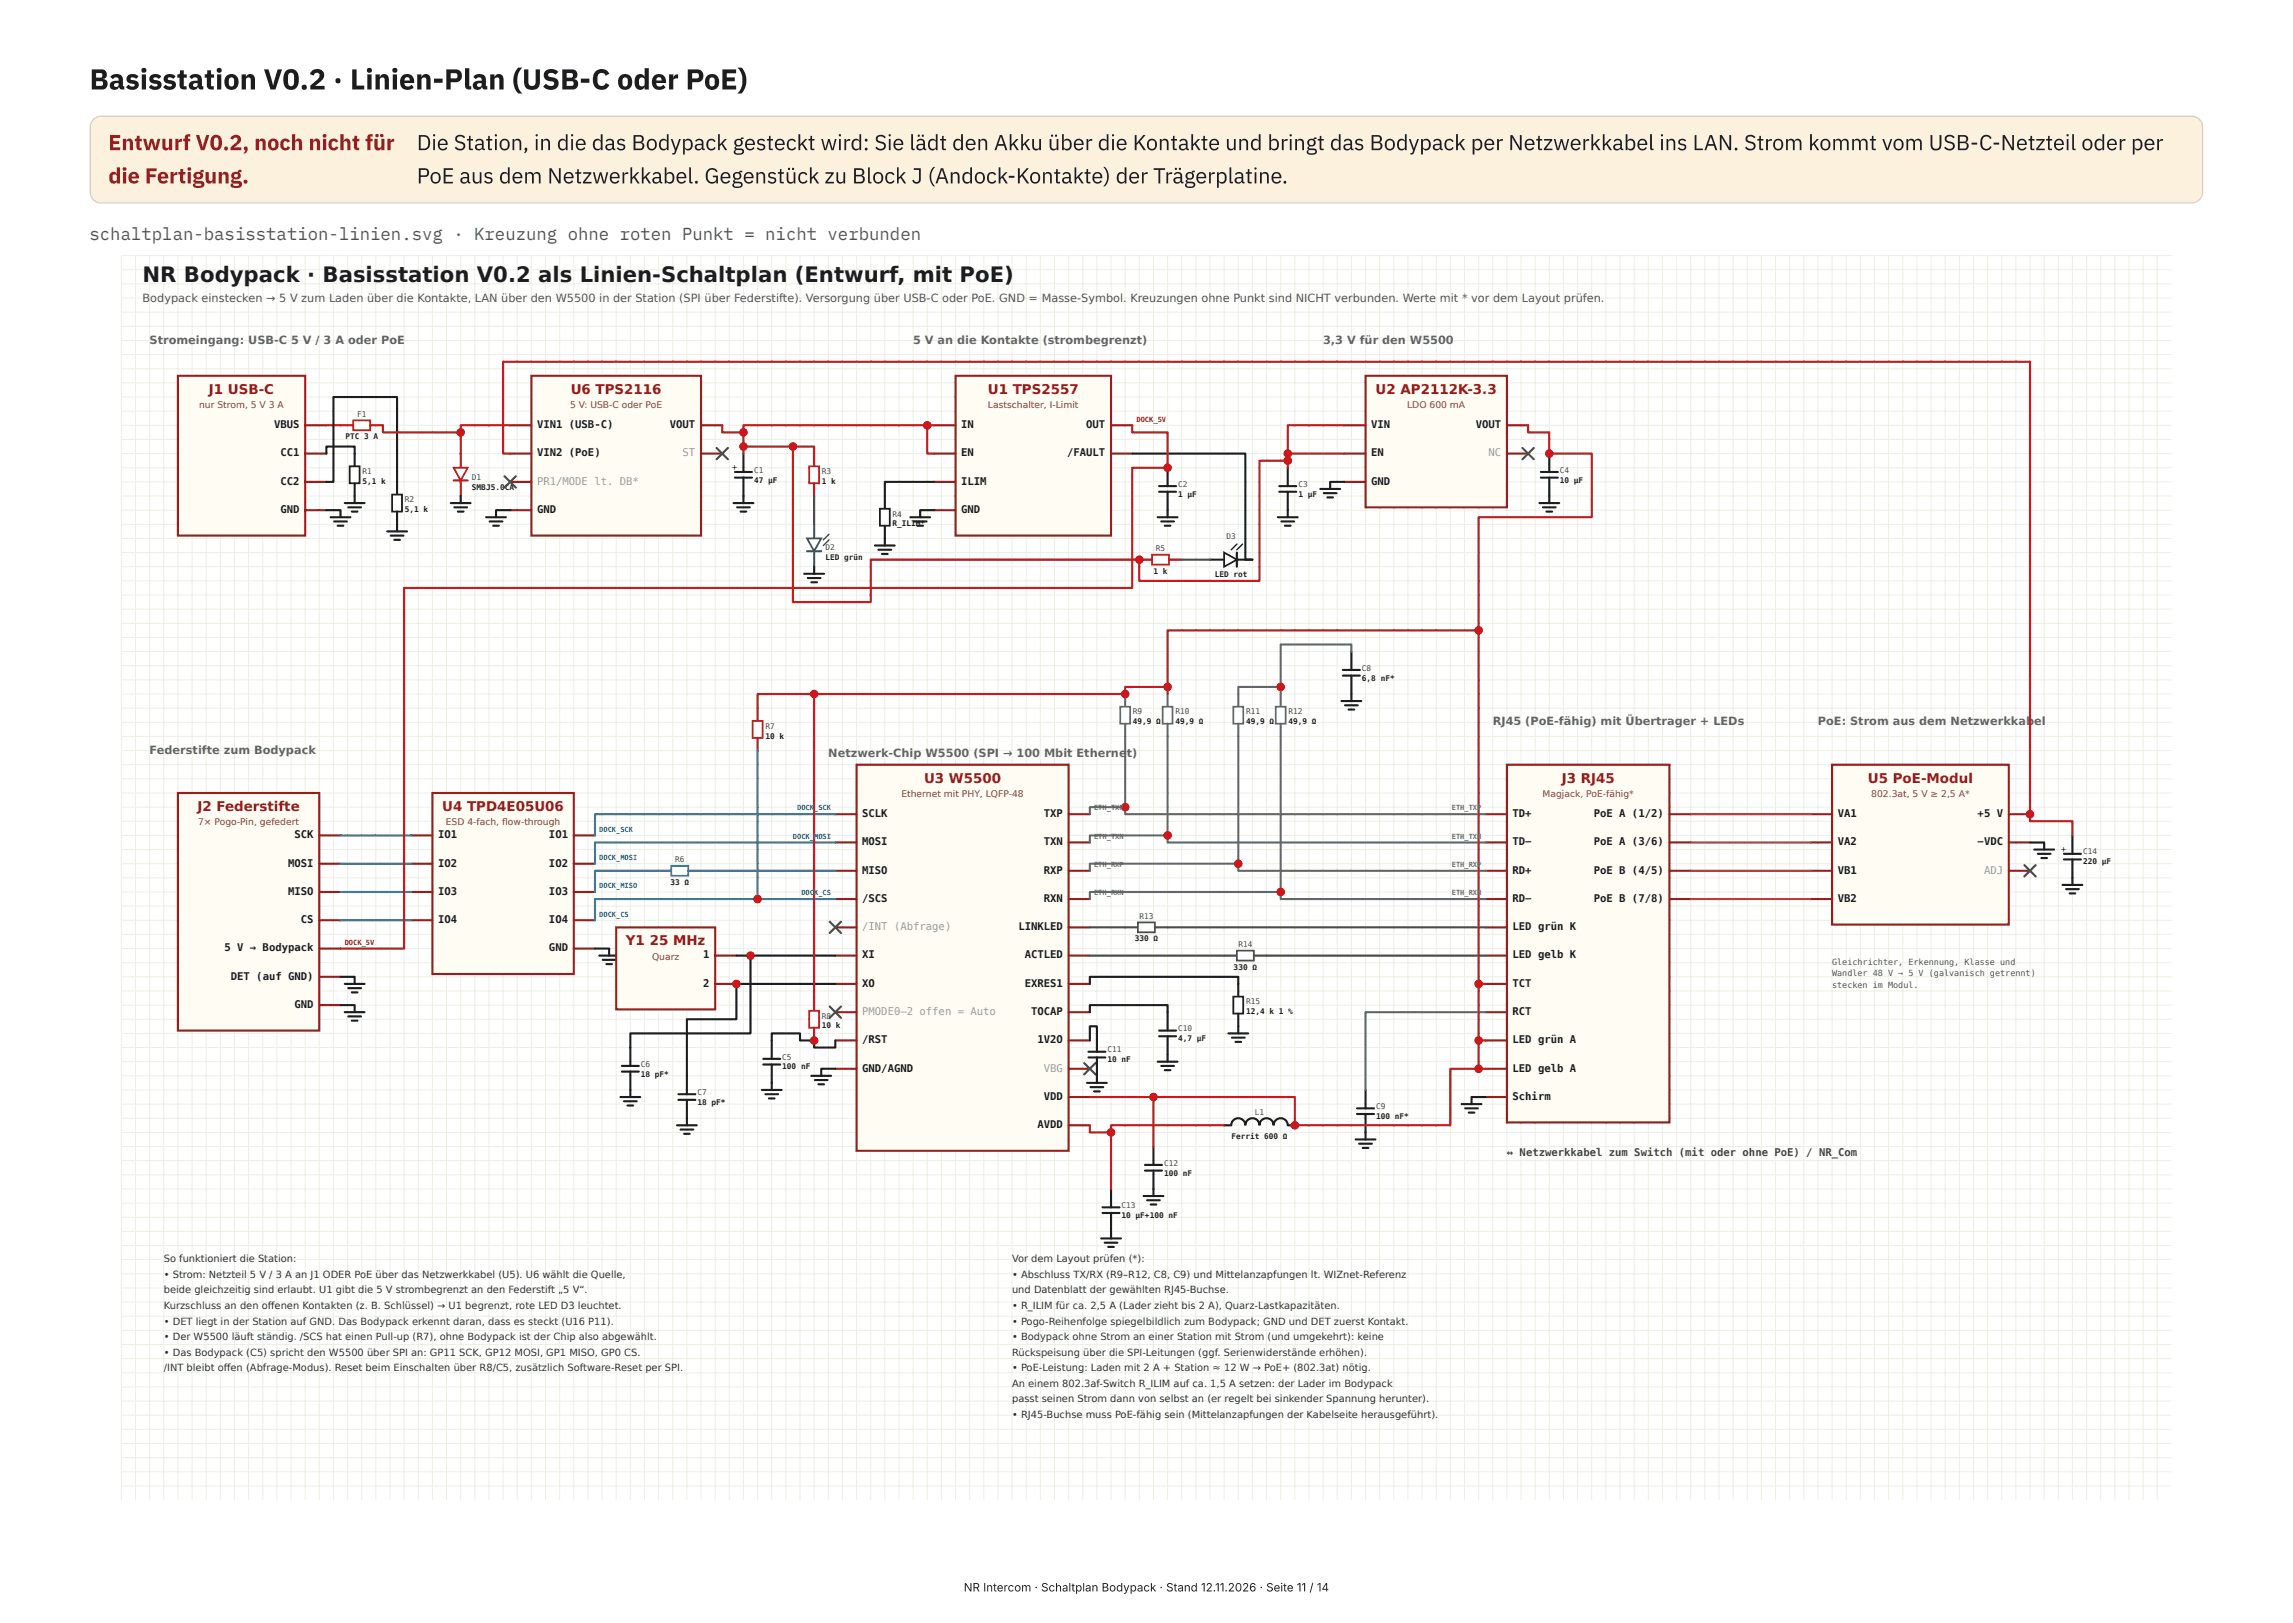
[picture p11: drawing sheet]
<svg xmlns="http://www.w3.org/2000/svg" width="420mm" height="297mm" viewBox="0 0 420 297" stroke-linecap="round" stroke-linejoin="round" font-family="sans-serif">
<defs><g id="words">
<text font-size="5.3" fill="#1d1d1f" x="16.4" y="16.4">Basisstation V0.2 · Linien-Plan (USB-C oder PoE)</text>
<g font-size="4" fill="#8a5a00">
<text x="19.8" y="27.5">Entwurf V0.2, noch nicht für</text>
<text x="19.8" y="33.6">die Fertigung.</text>
</g>
<g font-size="4" fill="#1d1d1f">
<text x="76.4" y="27.5">Die Station, in die das Bodypack gesteckt wird: Sie lädt den Akku über die Kontakte und bringt das Bodypack per Netzwerkkabel ins LAN. Strom kommt vom USB-C-Netzteil oder per</text>
<text x="76.4" y="33.6">PoE aus dem Netzwerkkabel. Gegenstück zu Block J (Andock-Kontakte) der Trägerplatine.</text>
</g>
<g font-size="3.9" fill="#1d1d1f">
<text x="26.1" y="51.8">NR</text>
<text x="33.7" y="51.8">Bodypack</text>
<text x="56.3" y="51.8">·</text>
<text x="59.1" y="51.8">B</text>
<text x="62.1" y="51.8">a</text>
<text x="64.7" y="51.8">s</text>
<text x="67" y="51.8">isst</text>
<text x="74.8" y="51.8">a</text>
<text x="77.4" y="51.8">t</text>
<text x="79.3" y="51.8">ion</text>
<text x="87.4" y="51.8">V</text>
<text x="90.4" y="51.8">0</text>
<text x="93.1" y="51.8">.2</text>
<text x="98.6" y="51.8">al</text>
<text x="102.6" y="51.8">s</text>
<text x="106.2" y="51.8">L</text>
<text x="108.7" y="51.8">inien-</text>
<text x="121.1" y="51.8">S</text>
<text x="123.9" y="51.8">c</text>
<text x="126.2" y="51.8">h</text>
<text x="129" y="51.8">a</text>
<text x="131.6" y="51.8">lt</text>
<text x="134.8" y="51.8">pl</text>
<text x="138.9" y="51.8">a</text>
<text x="141.5" y="51.8">n</text>
<text x="145.7" y="51.8">(</text>
<text x="147.4" y="51.8">E</text>
<text x="150.1" y="51.8">n</text>
<text x="152.8" y="51.8">t</text>
<text x="154.7" y="51.8">wur</text>
<text x="163" y="51.8">f, mi</text>
<text x="172.6" y="51.8">t</text>
<text x="175.9" y="51.8">P</text>
<text x="178.7" y="51.8">o</text>
<text x="181.4" y="51.8">E</text>
<text x="184" y="51.8">)</text>
</g>
<text font-size="3.2" fill="#5c5a55" x="16.4" y="43.9">schaltplan-basisstation-linien.svg · Kreuzung ohne roten Punkt = nicht verbunden</text>
<g font-size="2.5" fill="#9b1c1c">
<text x="38.3" y="72.1">J1</text>
<text x="41.8" y="72.1">USB-</text>
<text x="48.4" y="72.1">C</text>
<text x="104.6" y="72.1">U6</text>
<text x="109.2" y="72.1">T</text>
<text x="110.8" y="72.1">PS2</text>
<text x="116.1" y="72.1">116</text>
<text x="181" y="72.1">U</text>
<text x="183" y="72.1">1</text>
<text x="185.6" y="72.1">TPS</text>
<text x="190.8" y="72.1">255</text>
<text x="196" y="72.1">7</text>
<text x="252.1" y="72.1">U2</text>
<text x="256.7" y="72.1">A</text>
<text x="258.6" y="72.1">P21</text>
<text x="263.8" y="72.1">12K-3</text>
<text x="271.6" y="72.1">.3</text>
<text x="169.3" y="143.4">U3</text>
<text x="173.9" y="143.4">W5</text>
<text x="178.3" y="143.4">500</text>
<text x="286.2" y="143.4">J</text>
<text x="287.1" y="143.4">3</text>
<text x="289.7" y="143.4">RJ45</text>
<text x="342.3" y="143.4">U5</text>
<text x="346.9" y="143.4">PoE-Mo</text>
<text x="357.2" y="143.4">dul</text>
<text x="36.2" y="148.5">J2 Federsti</text>
<text x="51" y="148.5">fte</text>
<text x="81" y="148.5">U4</text>
<text x="85.6" y="148.5">T</text>
<text x="87.3" y="148.5">PD4</text>
<text x="92.8" y="148.5">E05</text>
<text x="97.9" y="148.5">U06</text>
<text x="114.7" y="173.2">Y1</text>
<text x="119.1" y="173.2">2</text>
<text x="120.8" y="173.2">5</text>
<text x="123.3" y="173.2">MHz</text>
</g>
<g font-size="2.1" fill="#555">
<text x="26.1" y="55.4">B</text>
<text x="27.5" y="55.4">od</text>
<text x="30.1" y="55.4">yp</text>
<text x="32.7" y="55.4">ack e</text>
<text x="38.2" y="55.4">inste</text>
<text x="43.3" y="55.4">cken</text>
<text x="48.8" y="55.4">→</text>
<text x="51.2" y="55.4">5 V z</text>
<text x="56.3" y="55.4">um L</text>
<text x="61.4" y="55.4">ad</text>
<text x="64" y="55.4">en</text>
<text x="67.3" y="55.4">über</text>
<text x="72.7" y="55.4">di</text>
<text x="74.6" y="55.4">e Konta</text>
<text x="82.4" y="55.4">kt</text>
<text x="84.4" y="55.4">e,</text>
<text x="87" y="55.4">LA</text>
<text x="89.6" y="55.4">N über den W5</text>
<text x="105.2" y="55.4">50</text>
<text x="107.8" y="55.4">0 i</text>
<text x="110.4" y="55.4">n der</text>
<text x="116.5" y="55.4">St</text>
<text x="118.6" y="55.4">ati</text>
<text x="121.2" y="55.4">on</text>
<text x="124.5" y="55.4">(SPI</text>
<text x="129.1" y="55.4">über</text>
<text x="134.5" y="55.4">Federstift</text>
<text x="144.3" y="55.4">e).</text>
<text x="147.7" y="55.4">Vers</text>
<text x="152.2" y="55.4">orgung</text>
<text x="160.1" y="55.4">über</text>
<text x="165.6" y="55.4">USB-C</text>
<text x="172.7" y="55.4">od</text>
<text x="175.2" y="55.4">er</text>
<text x="178" y="55.4">Po</text>
<text x="180.5" y="55.4">E.</text>
<text x="183.1" y="55.4">GND</text>
<text x="188.5" y="55.4">=</text>
<text x="190.9" y="55.4">Mass</text>
<text x="196.1" y="55.4">e-Symb</text>
<text x="204" y="55.4">ol.</text>
<text x="207.2" y="55.4">Kr</text>
<text x="209.3" y="55.4">eu</text>
<text x="211.9" y="55.4">zu</text>
<text x="214.3" y="55.4">ng</text>
<text x="216.9" y="55.4">en</text>
<text x="220.2" y="55.4">ohne P</text>
<text x="227.2" y="55.4">un</text>
<text x="229.9" y="55.4">kt</text>
<text x="232.5" y="55.4">sind</text>
<text x="237.5" y="55.4">NICH</text>
<text x="242.6" y="55.4">T ver</text>
<text x="247.9" y="55.4">bu</text>
<text x="250.5" y="55.4">nd</text>
<text x="253.2" y="55.4">en</text>
<text x="255.7" y="55.4">. Wer</text>
<text x="261.1" y="55.4">te</text>
<text x="263.9" y="55.4">m</text>
<text x="265.9" y="55.4">it *</text>
<text x="269.6" y="55.4">vor</text>
<text x="273.6" y="55.4">de</text>
<text x="276.2" y="55.4">m</text>
<text x="278.9" y="55.4">Layout</text>
<text x="286.6" y="55.4">prüfe</text>
<text x="292.1" y="55.4">n.</text>
</g>
<g font-size="2.1" fill="#666">
<text x="27.4" y="62.9">Stromein</text>
<text x="38.1" y="62.9">ga</text>
<text x="41" y="62.9">ng: US</text>
<text x="48.7" y="62.9">B-</text>
<text x="51.1" y="62.9">C</text>
<text x="53.3" y="62.9">5 V /</text>
<text x="59.3" y="62.9">3</text>
<text x="61.5" y="62.9">A</text>
<text x="63.8" y="62.9">od</text>
<text x="66.7" y="62.9">er</text>
<text x="69.8" y="62.9">PoE</text>
<text x="167.3" y="62.9">5 V an</text>
<text x="175.4" y="62.9">die Kontakte</text>
<text x="191.1" y="62.9">(s</text>
<text x="193.3" y="62.9">trom</text>
<text x="198.8" y="62.9">begrenzt</text>
<text x="209.3" y="62.9">)</text>
<text x="242.5" y="62.9">3,3 V für</text>
<text x="253.3" y="62.9">den</text>
<text x="258.4" y="62.9">W</text>
<text x="260.7" y="62.9">55</text>
<text x="263.5" y="62.9">00</text>
<text x="273.6" y="132.9">RJ45</text>
<text x="279.5" y="132.9">(PoE-f</text>
<text x="286.6" y="132.9">äh</text>
<text x="289.5" y="132.9">ig) mit</text>
<text x="297.9" y="132.9">Ü</text>
<text x="299.6" y="132.9">be</text>
<text x="302.5" y="132.9">rtrager + L</text>
<text x="315.3" y="132.9">EDs</text>
<text x="333.1" y="132.9">Po</text>
<text x="336.1" y="132.9">E:</text>
<text x="339" y="132.9">St</text>
<text x="341.5" y="132.9">ro</text>
<text x="344" y="132.9">m</text>
<text x="346.9" y="132.9">aus</text>
<text x="351.7" y="132.9">dem</text>
<text x="357.4" y="132.9">N</text>
<text x="359.2" y="132.9">etzw</text>
<text x="364.7" y="132.9">er</text>
<text x="367.1" y="132.9">kk</text>
<text x="369.9" y="132.9">abel</text>
<text x="27.4" y="138.1">Fe</text>
<text x="30.2" y="138.1">de</text>
<text x="33" y="138.1">rs</text>
<text x="35.3" y="138.1">tif</text>
<text x="37.9" y="138.1">te</text>
<text x="41" y="138.1">zum</text>
<text x="46.6" y="138.1">B</text>
<text x="48.2" y="138.1">od</text>
<text x="51.1" y="138.1">yp</text>
<text x="53.9" y="138.1">ac</text>
<text x="56.5" y="138.1">k</text>
<text x="151.8" y="138.7">Ne</text>
<text x="154.9" y="138.7">tz</text>
<text x="157.1" y="138.7">werk-C</text>
<text x="165.2" y="138.7">hi</text>
<text x="167.4" y="138.7">p W5500</text>
<text x="178.4" y="138.7">(S</text>
<text x="180.8" y="138.7">PI</text>
<text x="183.8" y="138.7">→</text>
<text x="186.3" y="138.7">100</text>
<text x="191.3" y="138.7">M</text>
<text x="193.4" y="138.7">bit E</text>
<text x="198.7" y="138.7">th</text>
<text x="201.2" y="138.7">erne</text>
<text x="206.5" y="138.7">t)</text>
</g>
<text font-size="2.1" fill="#222" x="176.6" y="291.6">NR Intercom · Schaltplan Bodypack · Stand 12.11.2026 · Seite 11 / 14</text>
<g font-size="1.9" fill="#1d1d1f">
<text x="50.2" y="78.4">VBU</text>
<text x="51.4" y="83.6">CC</text>
<text x="53.7" y="83.6">1</text>
<text x="53.7" y="78.4">S</text>
<text x="98.4" y="78.4">VIN1</text>
<text x="98.4" y="83.6">VIN2</text>
<text x="104.2" y="78.4">(</text>
<text x="104.2" y="83.6">(</text>
<text x="105.4" y="78.4">US</text>
<text x="105.4" y="83.6">Po</text>
<text x="107.8" y="78.4">B-C)</text>
<text x="107.8" y="83.6">E)</text>
<text x="122.8" y="78.4">VOU</text>
<text x="126.3" y="78.4">T</text>
<text x="176.1" y="78.4">IN</text>
<text x="176.1" y="83.6">EN</text>
<text x="195.6" y="83.6">/FAUL</text>
<text x="199.1" y="78.4">OU</text>
<text x="201.4" y="78.4">T</text>
<text x="201.4" y="83.6">T</text>
<text x="251.3" y="78.4">VIN</text>
<text x="251.3" y="83.6">EN</text>
<text x="270.4" y="78.4">VOU</text>
<text x="273.9" y="78.4">T</text>
<text x="51.4" y="88.8">CC</text>
<text x="53.7" y="88.8">2</text>
<text x="176.1" y="88.8">ILIM</text>
<text x="251.3" y="88.8">GND</text>
<text x="51.4" y="94">GN</text>
<text x="53.7" y="94">D</text>
<text x="98.4" y="94">GND</text>
<text x="176.1" y="94">GND</text>
<text x="158" y="149.7">SCLK</text>
<text x="191.3" y="149.7">TX</text>
<text x="193.6" y="149.7">P</text>
<text x="277.2" y="149.7">TD+</text>
<text x="292.1" y="149.7">Po</text>
<text x="294.4" y="149.7">E A (1/</text>
<text x="302.6" y="149.7">2)</text>
<text x="336.8" y="149.7">VA1</text>
<text x="362.4" y="149.7">+5</text>
<text x="365.9" y="149.7">V</text>
<text x="54" y="153.6">SC</text>
<text x="56.3" y="153.6">K</text>
<text x="80.3" y="153.6">IO1</text>
<text x="100.6" y="153.6">IO</text>
<text x="102.9" y="153.6">1</text>
<text x="158" y="154.9">MOSI</text>
<text x="191.3" y="154.9">TX</text>
<text x="193.6" y="154.9">N</text>
<text x="277.2" y="154.9">TD−</text>
<text x="292.1" y="154.9">Po</text>
<text x="294.4" y="154.9">E A (3/</text>
<text x="302.6" y="154.9">6)</text>
<text x="336.8" y="154.9">VA2</text>
<text x="362.4" y="154.9">−V</text>
<text x="364.7" y="154.9">DC</text>
<text x="52.8" y="158.8">MOS</text>
<text x="56.3" y="158.8">I</text>
<text x="80.3" y="158.8">IO2</text>
<text x="100.6" y="158.8">IO</text>
<text x="102.9" y="158.8">2</text>
<text x="158" y="160.1">MISO</text>
<text x="191.3" y="160.1">RX</text>
<text x="193.6" y="160.1">P</text>
<text x="277.2" y="160.1">RD+</text>
<text x="292.1" y="160.1">Po</text>
<text x="294.4" y="160.1">E B (4/</text>
<text x="302.6" y="160.1">5)</text>
<text x="336.8" y="160.1">VB1</text>
<text x="52.8" y="163.9">MIS</text>
<text x="56.3" y="163.9">O</text>
<text x="80.3" y="163.9">IO3</text>
<text x="100.6" y="163.9">IO</text>
<text x="102.9" y="163.9">3</text>
<text x="158" y="165.2">/SCS</text>
<text x="191.3" y="165.2">RX</text>
<text x="193.6" y="165.2">N</text>
<text x="277.2" y="165.2">RD−</text>
<text x="292.1" y="165.2">Po</text>
<text x="294.4" y="165.2">E B (7/</text>
<text x="302.6" y="165.2">8)</text>
<text x="336.8" y="165.2">VB2</text>
<text x="55.1" y="169.1">C</text>
<text x="56.3" y="169.1">S</text>
<text x="80.3" y="169.1">IO4</text>
<text x="100.6" y="169.1">IO</text>
<text x="102.9" y="169.1">4</text>
<text x="186.6" y="170.4">LINKLE</text>
<text x="193.6" y="170.4">D</text>
<text x="277.2" y="170.4">LED</text>
<text x="281.8" y="170.4">gr</text>
<text x="284.2" y="170.4">ün</text>
<text x="287.7" y="170.4">K</text>
<text x="41.1" y="174.3">5</text>
<text x="42.3" y="179.5">D</text>
<text x="43.5" y="174.3">V</text>
<text x="43.5" y="179.5">ET</text>
<text x="45.8" y="174.3">→ Bodypac</text>
<text x="47" y="179.5">(auf GND</text>
<text x="56.3" y="174.3">k</text>
<text x="56.3" y="179.5">)</text>
<text x="100.6" y="174.3">GN</text>
<text x="102.9" y="174.3">D</text>
<text x="128.8" y="175.6">1</text>
<text x="158" y="175.6">XI</text>
<text x="187.8" y="175.6">ACTLE</text>
<text x="193.6" y="175.6">D</text>
<text x="277.2" y="175.6">LED</text>
<text x="281.8" y="175.6">ge</text>
<text x="284.2" y="175.6">lb</text>
<text x="287.7" y="175.6">K</text>
<text x="54" y="184.7">GN</text>
<text x="56.3" y="184.7">D</text>
<text x="128.8" y="180.8">2</text>
<text x="158" y="180.8">XO</text>
<text x="187.8" y="180.8">EXRES</text>
<text x="189" y="186">TOCA</text>
<text x="193.6" y="180.8">1</text>
<text x="193.6" y="186">P</text>
<text x="277.2" y="180.8">TCT</text>
<text x="277.2" y="186">RCT</text>
<text x="158" y="191.2">/RST</text>
<text x="190.1" y="191.2">1V2</text>
<text x="193.6" y="191.2">O</text>
<text x="277.2" y="191.2">LED</text>
<text x="281.8" y="191.2">gr</text>
<text x="284.2" y="191.2">ün</text>
<text x="287.7" y="191.2">A</text>
<text x="158" y="196.3">GND/</text>
<text x="162.7" y="196.3">AG</text>
<text x="165" y="196.3">ND</text>
<text x="277.2" y="196.3">LED</text>
<text x="281.8" y="196.3">ge</text>
<text x="284.2" y="196.3">lb</text>
<text x="287.7" y="196.3">A</text>
<text x="191.3" y="201.5">VD</text>
<text x="193.6" y="201.5">D</text>
<text x="277.2" y="201.5">Schi</text>
<text x="281.8" y="201.5">rm</text>
<text x="190.1" y="206.7">AVD</text>
<text x="193.6" y="206.7">D</text>
</g>
<g font-size="1.9" fill="#9a9a9a">
<text x="125.1" y="83.6">S</text>
<text x="126.3" y="83.6">T</text>
<text x="272.8" y="83.6">N</text>
<text x="273.9" y="83.6">C</text>
<text x="98.4" y="88.8">PR1/</text>
<text x="103.1" y="88.8">MO</text>
<text x="105.4" y="88.8">DE</text>
<text x="108.9" y="88.8">lt.</text>
<text x="113.6" y="88.8">DB</text>
<text x="115.9" y="88.8">*</text>
<text x="363.6" y="160.1">A</text>
<text x="364.7" y="160.1">DJ</text>
<text x="158" y="170.4">/INT</text>
<text x="163.8" y="170.4">(</text>
<text x="165" y="170.4">Ab</text>
<text x="167.3" y="170.4">frage)</text>
<text x="158" y="186">PMOD</text>
<text x="162.7" y="186">E0</text>
<text x="165" y="186">–2</text>
<text x="168.5" y="186">offen</text>
<text x="175.5" y="186">=</text>
<text x="177.8" y="186">Auto</text>
<text x="191.3" y="196.3">VB</text>
<text x="193.6" y="196.3">G</text>
</g>
<g font-size="1.9" fill="#444">
<text x="276.1" y="211.9">↔ Netzw</text>
<text x="284.3" y="211.9">er</text>
<text x="286.7" y="211.9">kkabel</text>
<text x="294.8" y="211.9">zu</text>
<text x="297.2" y="211.9">m</text>
<text x="299.5" y="211.9">Switch</text>
<text x="307.7" y="211.9">(m</text>
<text x="310" y="211.9">it</text>
<text x="313.5" y="211.9">oder</text>
<text x="319.3" y="211.9">o</text>
<text x="320.5" y="211.9">hn</text>
<text x="322.8" y="211.9">e PoE)</text>
<text x="331" y="211.9">/</text>
<text x="333.3" y="211.9">NR_Com</text>
</g>
<g font-size="1.8" fill="#333">
<text x="30" y="231.3">So</text>
<text x="32.8" y="231.3">funkti</text>
<text x="38" y="231.3">oni</text>
<text x="40.8" y="231.3">ert</text>
<text x="43.9" y="231.3">di</text>
<text x="45.6" y="231.3">e S</text>
<text x="48.4" y="231.3">tat</text>
<text x="51" y="231.3">ion</text>
<text x="53.7" y="231.3">:</text>
<text x="185.5" y="231.3">Vor</text>
<text x="189" y="231.3">dem</text>
<text x="193.6" y="231.3">Layout p</text>
<text x="201.5" y="231.3">rüf</text>
<text x="204" y="231.3">en</text>
<text x="206.8" y="231.3">(*)</text>
<text x="209.2" y="231.3">:</text>
<text x="30" y="234.1">• S</text>
<text x="30" y="237">bei</text>
<text x="30" y="239.8">Kur</text>
<text x="32.8" y="237">de</text>
<text x="32.8" y="234.1">tro</text>
<text x="33" y="239.8">zschluss</text>
<text x="35.3" y="234.1">m:</text>
<text x="35.6" y="237">gleichze</text>
<text x="38.3" y="234.1">Ne</text>
<text x="40.7" y="234.1">tzt</text>
<text x="41.2" y="239.8">an</text>
<text x="43.1" y="237">itig</text>
<text x="43.1" y="234.1">eil</text>
<text x="44" y="239.8">den off ene</text>
<text x="45.8" y="234.1">5 V / 3 A</text>
<text x="46.5" y="237">sind</text>
<text x="50.9" y="237">erlaubt. U1</text>
<text x="53.7" y="239.8">n Kon</text>
<text x="54.1" y="234.1">an</text>
<text x="56.9" y="234.1">J1</text>
<text x="58.8" y="239.8">takten (z. B</text>
<text x="59.2" y="234.1">ODER PoE über das</text>
<text x="61.5" y="237">gibt d</text>
<text x="66.8" y="237">ie</text>
<text x="69" y="237">5 V</text>
<text x="69.2" y="239.8">. S</text>
<text x="71.5" y="239.8">chl</text>
<text x="72.5" y="237">st</text>
<text x="74.2" y="237">rombegr</text>
<text x="74.2" y="239.8">üssel)</text>
<text x="77.3" y="234.1">Netzwer</text>
<text x="80.1" y="239.8">→</text>
<text x="81.9" y="237">enzt a</text>
<text x="82.2" y="239.8">U1</text>
<text x="84.8" y="234.1">kkabel (U5)</text>
<text x="85.3" y="239.8">be</text>
<text x="87.5" y="237">n den</text>
<text x="87.5" y="239.8">grenz</text>
<text x="92.6" y="239.8">t, r</text>
<text x="93.2" y="237">Fe</text>
<text x="95.2" y="239.8">ote LED</text>
<text x="95.2" y="234.1">. U</text>
<text x="95.2" y="237">de</text>
<text x="97.5" y="237">rsti</text>
<text x="97.7" y="234.1">6 wählt die</text>
<text x="100.4" y="237">ft „5 V“.</text>
<text x="102.8" y="239.8">D3</text>
<text x="105.9" y="239.8">leuch</text>
<text x="108.3" y="234.1">Qu</text>
<text x="110.8" y="239.8">tet</text>
<text x="110.9" y="234.1">ell</text>
<text x="113" y="234.1">e,</text>
<text x="113.4" y="239.8">.</text>
<text x="185.5" y="234.1">• A</text>
<text x="185.5" y="237">und D</text>
<text x="185.5" y="239.8">• R</text>
<text x="188.3" y="234.1">bschluss</text>
<text x="188.4" y="239.8">_IL</text>
<text x="190.8" y="239.8">IM</text>
<text x="190.9" y="237">atenb</text>
<text x="193.5" y="239.8">für</text>
<text x="196.1" y="237">lat</text>
<text x="196.6" y="239.8">ca</text>
<text x="196.7" y="234.1">TX/RX (R9–R1</text>
<text x="198.4" y="237">t der gewäh</text>
<text x="198.7" y="239.8">. 2,5 A (Lad</text>
<text x="209.1" y="239.8">er</text>
<text x="209.2" y="234.1">2,</text>
<text x="209.3" y="237">lte</text>
<text x="211.5" y="234.1">C8,</text>
<text x="211.5" y="239.8">zie</text>
<text x="211.6" y="237">n RJ45-B</text>
<text x="214.1" y="239.8">ht bis</text>
<text x="215" y="234.1">C9) und</text>
<text x="219.3" y="237">uchse</text>
<text x="219.7" y="239.8">2 A),</text>
<text x="222.7" y="234.1">Mi</text>
<text x="224.5" y="239.8">Qu</text>
<text x="224.6" y="237">.</text>
<text x="224.8" y="234.1">tte</text>
<text x="227.1" y="239.8">arz</text>
<text x="227.3" y="234.1">lanza</text>
<text x="229.9" y="239.8">-Lastkap</text>
<text x="232.2" y="234.1">pfu</text>
<text x="235.1" y="234.1">ng</text>
<text x="237.4" y="234.1">en</text>
<text x="237.6" y="239.8">azi</text>
<text x="240.2" y="239.8">tät</text>
<text x="240.2" y="234.1">lt.</text>
<text x="242.6" y="234.1">WIZnet-Refere</text>
<text x="242.7" y="239.8">en.</text>
<text x="255.7" y="234.1">nz</text>
<text x="30" y="242.7">• D</text>
<text x="30" y="245.5">• D</text>
<text x="33.1" y="242.7">ET</text>
<text x="33.1" y="245.5">er</text>
<text x="35.5" y="245.5">W550</text>
<text x="35.9" y="242.7">lie</text>
<text x="38" y="242.7">gt</text>
<text x="40.4" y="242.7">in der</text>
<text x="40.7" y="245.5">0 läuf</text>
<text x="45.8" y="245.5">t stän</text>
<text x="46.2" y="242.7">Station auf</text>
<text x="51" y="245.5">dig</text>
<text x="53.8" y="245.5">. /SCS hat einen Pul</text>
<text x="56.7" y="242.7">GND.</text>
<text x="62" y="242.7">Das Bodyp</text>
<text x="71.6" y="245.5">l-up (R7)</text>
<text x="71.8" y="242.7">ack erke</text>
<text x="79.4" y="245.5">, ohne Bodypa</text>
<text x="79.5" y="242.7">nnt dara</text>
<text x="87.2" y="242.7">n, das</text>
<text x="92.5" y="245.5">ck</text>
<text x="92.7" y="242.7">s e</text>
<text x="95.1" y="245.5">ist</text>
<text x="95.3" y="242.7">s s</text>
<text x="97.7" y="242.7">teckt</text>
<text x="97.9" y="245.5">de</text>
<text x="100.1" y="245.5">r C</text>
<text x="102.7" y="245.5">hip</text>
<text x="102.9" y="242.7">(U16</text>
<text x="106.1" y="245.5">also abgewäh</text>
<text x="107.8" y="242.7">P11).</text>
<text x="118.6" y="245.5">lt.</text>
<text x="185.5" y="242.7">• P</text>
<text x="185.5" y="245.5">• B</text>
<text x="188.1" y="242.7">ogo-R</text>
<text x="188.4" y="245.5">odypack</text>
<text x="193.4" y="242.7">eih</text>
<text x="196.1" y="242.7">enfolge spiegelbi</text>
<text x="196.6" y="245.5">oh</text>
<text x="198.8" y="245.5">ne</text>
<text x="201.7" y="245.5">Strom an e</text>
<text x="211.6" y="242.7">ldli</text>
<text x="211.6" y="245.5">ine</text>
<text x="214.3" y="242.7">ch</text>
<text x="214.4" y="245.5">r S</text>
<text x="216.8" y="245.5">tat</text>
<text x="217" y="242.7">zum Bodyp</text>
<text x="219.4" y="245.5">ion</text>
<text x="222.7" y="245.5">m</text>
<text x="224.5" y="245.5">it S</text>
<text x="227.1" y="242.7">ack; GND u</text>
<text x="227.4" y="245.5">tro</text>
<text x="229.9" y="245.5">m</text>
<text x="232.3" y="245.5">(und um</text>
<text x="237.4" y="242.7">nd</text>
<text x="239.9" y="245.5">gekeh</text>
<text x="240.2" y="242.7">DE</text>
<text x="242.8" y="242.7">T z</text>
<text x="245.4" y="242.7">ue</text>
<text x="245.4" y="245.5">rt):</text>
<text x="247.7" y="242.7">rst</text>
<text x="248.8" y="245.5">keine</text>
<text x="250.6" y="242.7">Ko</text>
<text x="252.8" y="242.7">nta</text>
<text x="255.8" y="242.7">kt.</text>
<text x="30" y="248.4">• D</text>
<text x="30" y="251.2">/INT b</text>
<text x="33.1" y="248.4">as</text>
<text x="35.3" y="251.2">leibt off e</text>
<text x="35.7" y="248.4">Bo</text>
<text x="38" y="248.4">dypac</text>
<text x="43.4" y="251.2">n (</text>
<text x="43.5" y="248.4">k (</text>
<text x="45.8" y="251.2">Ab</text>
<text x="45.8" y="248.4">C5</text>
<text x="48.2" y="251.2">frage-</text>
<text x="48.3" y="248.4">) spric</text>
<text x="53.6" y="251.2">Mo</text>
<text x="53.9" y="248.4">ht</text>
<text x="56.3" y="251.2">du</text>
<text x="56.3" y="248.4">de</text>
<text x="58.6" y="251.2">s).</text>
<text x="58.6" y="248.4">n W5500</text>
<text x="61.4" y="251.2">Reset</text>
<text x="67" y="251.2">be</text>
<text x="67.3" y="248.4">über</text>
<text x="69.3" y="251.2">im</text>
<text x="72" y="248.4">SP</text>
<text x="72.1" y="251.2">Einsc</text>
<text x="74.2" y="248.4">I an: GP11 SCK, GP1</text>
<text x="76.8" y="251.2">hal</text>
<text x="79.6" y="251.2">ten über</text>
<text x="87.9" y="251.2">R8/C5, zus</text>
<text x="92.6" y="248.4">2 MOSI,</text>
<text x="97.5" y="251.2">ätz</text>
<text x="100.1" y="248.4">GP</text>
<text x="100.3" y="251.2">lich Software-Res</text>
<text x="102.6" y="248.4">1 MISO, GP0 C</text>
<text x="115.6" y="248.4">S.</text>
<text x="115.9" y="251.2">et</text>
<text x="118.3" y="251.2">per SPI.</text>
<text x="185.5" y="248.4">Rücks</text>
<text x="185.5" y="251.2">• P</text>
<text x="188.1" y="251.2">oE-</text>
<text x="190.8" y="248.4">pei</text>
<text x="191" y="251.2">Lei</text>
<text x="193.5" y="248.4">sung</text>
<text x="193.6" y="251.2">stung</text>
<text x="198.5" y="248.4">über die</text>
<text x="198.7" y="251.2">: Laden mit</text>
<text x="206.6" y="248.4">SP</text>
<text x="208.8" y="248.4">I-Leitu</text>
<text x="209.6" y="251.2">2 A + St</text>
<text x="214.5" y="248.4">ng</text>
<text x="216.8" y="248.4">en</text>
<text x="217.1" y="251.2">ati</text>
<text x="219.4" y="251.2">on</text>
<text x="219.6" y="248.4">(ggf. Ser</text>
<text x="222.2" y="251.2">≈ 12</text>
<text x="227.2" y="251.2">W</text>
<text x="227.3" y="248.4">ien</text>
<text x="229.6" y="251.2">→ PoE</text>
<text x="230" y="248.4">wider</text>
<text x="234.9" y="251.2">+ (</text>
<text x="235" y="248.4">stä</text>
<text x="237.7" y="251.2">80</text>
<text x="237.8" y="248.4">nd</text>
<text x="240" y="251.2">2.3</text>
<text x="240.1" y="248.4">e e</text>
<text x="242.9" y="248.4">rhöhe</text>
<text x="242.9" y="251.2">at)</text>
<text x="246" y="251.2">nötig</text>
<text x="248.1" y="248.4">n).</text>
<text x="250.6" y="251.2">.</text>
<text x="185.5" y="254.1">An</text>
<text x="185.5" y="256.9">passt</text>
<text x="188.4" y="254.1">ein</text>
<text x="190.9" y="256.9">sei</text>
<text x="191.2" y="254.1">em 802.</text>
<text x="193.5" y="256.9">nen S</text>
<text x="198.6" y="256.9">tro</text>
<text x="198.7" y="254.1">3af-Switch R_I</text>
<text x="201.1" y="256.9">m dann von</text>
<text x="211.4" y="254.1">LIM</text>
<text x="212.5" y="256.9">selbst a</text>
<text x="215.1" y="254.1">auf c</text>
<text x="219.5" y="256.9">n (</text>
<text x="219.5" y="254.1">a.</text>
<text x="221.8" y="254.1">1,5</text>
<text x="222" y="256.9">er</text>
<text x="224.4" y="256.9">reg</text>
<text x="225.3" y="254.1">A</text>
<text x="227.1" y="254.1">set</text>
<text x="227.4" y="256.9">elt</text>
<text x="229.8" y="254.1">zen: der</text>
<text x="230.3" y="256.9">be</text>
<text x="232.5" y="256.9">i si</text>
<text x="235.1" y="256.9">nkender</text>
<text x="237.8" y="254.1">La</text>
<text x="239.9" y="254.1">der</text>
<text x="243" y="256.9">Sp</text>
<text x="243.5" y="254.1">im Bodypa</text>
<text x="245.3" y="256.9">annung her</text>
<text x="253.2" y="254.1">ck</text>
<text x="255.8" y="256.9">un</text>
<text x="258.1" y="256.9">ter</text>
<text x="260.6" y="256.9">).</text>
<text x="185.5" y="259.8">• R</text>
<text x="188.4" y="259.8">J45-Buch</text>
<text x="196.3" y="259.8">se</text>
<text x="199" y="259.8">muss</text>
<text x="204.3" y="259.8">Po</text>
<text x="206.5" y="259.8">E-f</text>
<text x="208.9" y="259.8">ähi</text>
<text x="211.7" y="259.8">g s</text>
<text x="214.3" y="259.8">ein</text>
<text x="217.7" y="259.8">(Mitt</text>
<text x="221.9" y="259.8">ela</text>
<text x="224.6" y="259.8">nzapf</text>
<text x="229.6" y="259.8">ungen der Kab</text>
<text x="242.9" y="259.8">els</text>
<text x="245.4" y="259.8">eit</text>
<text x="247.8" y="259.8">e h</text>
<text x="250.6" y="259.8">eraus</text>
<text x="255.6" y="259.8">gefüh</text>
<text x="260.8" y="259.8">rt).</text>
</g>
<g font-size="1.7" fill="#7a3a3a">
<text x="36.5" y="74.8">nur Stro</text>
<text x="43.3" y="74.8">m,</text>
<text x="46" y="74.8">5 V 3</text>
<text x="50.9" y="74.8">A</text>
<text x="104.5" y="74.8">5</text>
<text x="106.1" y="74.8">V:</text>
<text x="108.2" y="74.8">US</text>
<text x="110.5" y="74.8">B-C</text>
<text x="114" y="74.8">oder</text>
<text x="118.3" y="74.8">PoE</text>
<text x="181" y="74.8">La</text>
<text x="183" y="74.8">stscha</text>
<text x="188.5" y="74.8">lter, I-</text>
<text x="193.5" y="74.8">Limit</text>
<text x="257.9" y="74.8">LDO 600 mA</text>
<text x="165.2" y="146">Ethernet</text>
<text x="173" y="146">mit PHY,</text>
<text x="180.6" y="146">LQ</text>
<text x="182.9" y="146">FP-48</text>
<text x="282.7" y="146">M</text>
<text x="284.1" y="146">agj</text>
<text x="286.7" y="146">ack, PoE-</text>
<text x="294.3" y="146">fäh</text>
<text x="297" y="146">ig*</text>
<text x="342.9" y="146">8</text>
<text x="344" y="146">02</text>
<text x="346.1" y="146">.3a</text>
<text x="348.8" y="146">t, 5</text>
<text x="352.1" y="146">V ≥ 2</text>
<text x="356.8" y="146">,5 A*</text>
<text x="36.3" y="151.2">7× Pogo</text>
<text x="43.4" y="151.2">-Pin, gefede</text>
<text x="53.5" y="151.2">rt</text>
<text x="81.7" y="151.2">ESD 4-</text>
<text x="87.3" y="151.2">fac</text>
<text x="89.9" y="151.2">h, fl</text>
<text x="93.1" y="151.2">ow-th</text>
<text x="97.8" y="151.2">rough</text>
<text x="119.5" y="175.8">Q</text>
<text x="120.8" y="175.8">uar</text>
<text x="123.6" y="175.8">z</text>
</g>
<g font-size="1.6" fill="#1d1d1f">
<text x="134.2" y="86.1">+</text>
<text x="377.7" y="156.1">+</text>
</g>
<g font-size="1.6" fill="#555">
<text x="335.7" y="176.8">Gle</text>
<text x="335.7" y="178.9">Wan</text>
<text x="338.5" y="176.8">ich</text>
<text x="338.5" y="178.9">dle</text>
<text x="341.3" y="176.8">richter,</text>
<text x="341.3" y="178.9">r 48 V →</text>
<text x="349.7" y="176.8">Er</text>
<text x="349.7" y="178.9">5</text>
<text x="351.6" y="176.8">kennung,</text>
<text x="351.6" y="178.9">V (galva</text>
<text x="359.1" y="178.9">nis</text>
<text x="360" y="176.8">Kl</text>
<text x="361.9" y="176.8">ass</text>
<text x="361.9" y="178.9">ch</text>
<text x="364.7" y="176.8">e und</text>
<text x="364.7" y="178.9">getrennt</text>
<text x="372.1" y="178.9">)</text>
<text x="335.7" y="180.9">ste</text>
<text x="338.5" y="180.9">cke</text>
<text x="341.3" y="180.9">n im Mod</text>
<text x="348.8" y="180.9">ul.</text>
</g>
<g font-size="1.4" fill="#444">
<text x="65.4" y="76.4">F1</text>
<text x="66.4" y="86.9">R1</text>
<text x="86.5" y="87.9">D</text>
<text x="87.3" y="87.9">1</text>
<text x="138.2" y="86.6">C</text>
<text x="139" y="86.6">1</text>
<text x="150.6" y="86.9">R3</text>
<text x="215.9" y="89.2">C</text>
<text x="216.8" y="89.2">2</text>
<text x="237.9" y="89.2">C3</text>
<text x="285.9" y="86.6">C</text>
<text x="286.7" y="86.6">4</text>
<text x="74.2" y="92">R2</text>
<text x="163.6" y="94.6">R4</text>
<text x="151.3" y="100.8">D</text>
<text x="152.1" y="100.8">2</text>
<text x="211.8" y="101">R5</text>
<text x="224.8" y="98.8">D3</text>
<text x="249.6" y="122.9">C</text>
<text x="250.4" y="122.9">8</text>
<text x="207.6" y="130.9">R9</text>
<text x="215.4" y="130.9">R10</text>
<text x="228.3" y="130.9">R11</text>
<text x="236.1" y="130.9">R12</text>
<text x="140.3" y="133.5">R7</text>
<text x="123.7" y="158">R6</text>
<text x="381.7" y="156.6">C</text>
<text x="382.6" y="156.6">14</text>
<text x="208.8" y="168.3">R13</text>
<text x="226.9" y="173.5">R14</text>
<text x="228.3" y="184">R15</text>
<text x="150.6" y="186.6">R8</text>
<text x="215.9" y="188.9">C</text>
<text x="216.8" y="188.9">10</text>
<text x="117.5" y="195.4">C</text>
<text x="118.3" y="195.4">6</text>
<text x="143.4" y="194.1">C</text>
<text x="144.2" y="194.1">5</text>
<text x="203" y="192.8">C</text>
<text x="203.8" y="192.8">11</text>
<text x="127.8" y="200.6">C</text>
<text x="128.7" y="200.6">7</text>
<text x="252.2" y="203.2">C</text>
<text x="253" y="203.2">9</text>
<text x="229.9" y="204.2">L1</text>
<text x="213.3" y="213.6">C</text>
<text x="214.2" y="213.6">12</text>
<text x="205.5" y="221.3">C</text>
<text x="206.4" y="221.3">13</text>
</g>
<g font-size="1.4" fill="#1d1d1f">
<text x="63.3" y="80.5">PTC</text>
<text x="66.7" y="80.5">3 A</text>
<text x="66.4" y="88.7">5,1</text>
<text x="69.8" y="88.7">k</text>
<text x="86.5" y="89.7">S</text>
<text x="87.3" y="89.7">MBJ</text>
<text x="89.9" y="89.7">5.0</text>
<text x="92.5" y="89.7">CA</text>
<text x="138.2" y="88.4">4</text>
<text x="139" y="88.4">7 µ</text>
<text x="141.6" y="88.4">F</text>
<text x="150.6" y="88.7">1</text>
<text x="152.3" y="88.7">k</text>
<text x="285.9" y="88.4">1</text>
<text x="286.7" y="88.4">0 µ</text>
<text x="289.3" y="88.4">F</text>
<text x="74.2" y="93.9">5,1</text>
<text x="77.6" y="93.9">k</text>
<text x="215.9" y="91">1</text>
<text x="217.6" y="91">µF</text>
<text x="237.9" y="91">1 µF</text>
<text x="163.6" y="96.4">R_ILIM*</text>
<text x="151.3" y="102.7">L</text>
<text x="152.1" y="102.7">ED</text>
<text x="154.7" y="102.7">grü</text>
<text x="157.3" y="102.7">n</text>
<text x="211.4" y="105.1">1 k</text>
<text x="222.6" y="105.8">LE</text>
<text x="224.3" y="105.8">D rot</text>
<text x="249.6" y="124.7">6</text>
<text x="250.4" y="124.7">,8</text>
<text x="253" y="124.7">nF*</text>
<text x="140.3" y="135.3">10 k</text>
<text x="207.6" y="132.7">49,9</text>
<text x="211.9" y="132.7">Ω</text>
<text x="215.4" y="132.7">49,9</text>
<text x="219.7" y="132.7">Ω</text>
<text x="228.3" y="132.7">49,9</text>
<text x="232.6" y="132.7">Ω</text>
<text x="236.1" y="132.7">49,9</text>
<text x="240.4" y="132.7">Ω</text>
<text x="381.7" y="158.4">2</text>
<text x="382.6" y="158.4">20</text>
<text x="385.1" y="158.4">µF</text>
<text x="122.9" y="162.1">33 Ω</text>
<text x="207.9" y="172.5">3</text>
<text x="208.8" y="172.5">30 Ω</text>
<text x="226.1" y="177.7">3</text>
<text x="226.9" y="177.7">30 Ω</text>
<text x="228.3" y="185.8">12,4</text>
<text x="232.6" y="185.8">k 1 %</text>
<text x="150.6" y="188.4">10 k</text>
<text x="215.9" y="190.8">4</text>
<text x="216.8" y="190.8">,7</text>
<text x="219.3" y="190.8">µF</text>
<text x="117.5" y="197.2">1</text>
<text x="118.3" y="197.2">8 p</text>
<text x="120.9" y="197.2">F*</text>
<text x="143.4" y="195.9">1</text>
<text x="144.2" y="195.9">00</text>
<text x="146.8" y="195.9">nF</text>
<text x="203" y="194.6">1</text>
<text x="203.8" y="194.6">0 n</text>
<text x="206.4" y="194.6">F</text>
<text x="127.8" y="202.4">1</text>
<text x="128.7" y="202.4">8 p</text>
<text x="131.2" y="202.4">F*</text>
<text x="225.7" y="208.6">Ferrit 6</text>
<text x="232.5" y="208.6">00</text>
<text x="235.1" y="208.6">Ω</text>
<text x="252.2" y="205">1</text>
<text x="253" y="205">00</text>
<text x="255.6" y="205">nF*</text>
<text x="213.3" y="215.4">1</text>
<text x="214.2" y="215.4">00</text>
<text x="216.7" y="215.4">nF</text>
<text x="205.5" y="223.1">1</text>
<text x="206.4" y="223.1">0 µ</text>
<text x="209" y="223.1">F+1</text>
<text x="211.5" y="223.1">00</text>
<text x="214.1" y="223.1">nF</text>
</g>
<g font-size="1.3" fill="#d11a1a">
<text x="208.3" y="77.2">D</text>
<text x="209" y="77.2">OCK_5V</text>
<text x="63.2" y="173.1">D</text>
<text x="63.9" y="173.1">OCK_5V</text>
</g>
<g font-size="1.3" fill="#0a6fd6">
<text x="146.1" y="148.5">D</text>
<text x="146.9" y="148.5">OCK_SCK</text>
<text x="109.8" y="152.4">D</text>
<text x="110.6" y="152.4">OCK_SCK</text>
<text x="145.3" y="153.7">DO</text>
<text x="146.9" y="153.7">CK_MOSI</text>
<text x="109.8" y="157.6">D</text>
<text x="110.6" y="157.6">OCK_MOSI</text>
<text x="109.8" y="162.7">D</text>
<text x="109.8" y="167.9">D</text>
<text x="110.6" y="162.7">OCK_MISO</text>
<text x="110.6" y="167.9">OCK_CS</text>
<text x="146.9" y="164">DOC</text>
<text x="149.2" y="164">K_CS</text>
</g>
<g font-size="1.3" fill="#5b6b7a">
<text x="200.5" y="148.5">E</text>
<text x="201.3" y="148.5">TH_TXP</text>
<text x="266" y="148.5">ETH_TXP</text>
<text x="200.5" y="153.7">E</text>
<text x="201.3" y="153.7">TH_TXN</text>
<text x="266" y="153.7">ETH_TXN</text>
<text x="200.5" y="158.8">E</text>
<text x="201.3" y="158.8">TH_RXP</text>
<text x="266" y="158.8">ETH_RXP</text>
<text x="200.5" y="164">E</text>
<text x="201.3" y="164">TH_RXN</text>
<text x="266" y="164">ETH_RXN</text>
</g>
</g></defs>
<path d="M17.1 21.9a1.98 1.98 0 0 1 1.4-.6h383.1a1.98 1.98 0 0 1 2 2v11.9a1.98 1.98 0 0 1-2 2h-383.1a1.98 1.98 0 0 1-2-2v-11.9a1.98 1.98 0 0 1 .6-1.4z" fill="#fbf1dc"/>
<path d="M17.1 21.9a1.98 1.98 0 0 1 1.4-.6h383.1a1.98 1.98 0 0 1 2 2v11.9a1.98 1.98 0 0 1-2 2h-383.1a1.98 1.98 0 0 1-2-2v-11.9a1.98 1.98 0 0 1 .6-1.4z" fill="none" stroke="#d9d6cc" stroke-width=".26"/>
<g fill="#fff">
<path d="M17.2 40.7l.8-.5 1-.2h382.1a2.65 2.65 0 0 1 2.7 2.6v229.7a2.65 2.65 0 0 1-2.7 2.6h-382.1a2.65 2.65 0 0 1-2.6-2.6v-229.7l.2-1z"/>
<path d="M16.4 46.8h387.4v228.1h-387.4z"/>
<path d="M22.2 46.8h375.7v228h-375.7z"/>
</g>
<g fill="none" stroke="#eeeee6" stroke-width=".18">
<path d="M22.2 49.4h375.7M22.2 52h375.7M22.2 54.6h375.7M22.2 57.2h375.7M22.2 59.8h375.7M24.8 46.8v228M27.4 46.8v228M30 46.8v228M32.6 46.8v228M35.2 46.8v228M37.8 46.8v228M40.4 46.8v228"/>
<path d="M43 46.8v228M45.6 46.8v228M48.1 46.8v228M50.7 46.8v228M53.3 46.8v228M55.9 46.8v228M58.5 46.8v228M61.1 46.8v228M63.7 46.8v228M66.3 46.8v228M68.9 46.8v228M71.5 46.8v228"/>
<path d="M74.1 46.8v228M76.6 46.8v228M79.2 46.8v228M81.8 46.8v228M84.4 46.8v228M87 46.8v228M89.6 46.8v228M92.2 46.8v228M94.8 46.8v228M97.4 46.8v228M100 46.8v228M102.6 46.8v228"/>
<path d="M105.1 46.8v228M107.7 46.8v228M110.3 46.8v228M112.9 46.8v228M115.5 46.8v228M118.1 46.8v228M120.7 46.8v228M123.3 46.8v228M125.9 46.8v228M128.5 46.8v228M131.1 46.8v228M133.6 46.8v228"/>
<path d="M136.2 46.8v228M138.8 46.8v228M141.4 46.8v228M144 46.8v228M146.6 46.8v228M149.2 46.8v228M151.8 46.8v228M154.4 46.8v228M157 46.8v228M159.6 46.8v228M162.1 46.8v228M164.7 46.8v228"/>
<path d="M167.3 46.8v228M169.9 46.8v228M172.5 46.8v228M175.1 46.8v228M177.7 46.8v228M180.3 46.8v228M182.9 46.8v228M185.5 46.8v228M188.1 46.8v228M190.6 46.8v228M193.2 46.8v228M195.8 46.8v228"/>
<path d="M198.4 46.8v228M201 46.8v228M203.6 46.8v228M206.2 46.8v228M208.8 46.8v228M211.4 46.8v228M214 46.8v228M216.6 46.8v228M219.1 46.8v228M221.7 46.8v228M224.3 46.8v228M226.9 46.8v228"/>
<path d="M229.5 46.8v228M232.1 46.8v228M234.7 46.8v228M237.3 46.8v228M239.9 46.8v228M242.5 46.8v228M245.1 46.8v228M247.6 46.8v228M250.2 46.8v228M252.8 46.8v228M255.4 46.8v228M258 46.8v228"/>
<path d="M260.6 46.8v228M263.2 46.8v228M265.8 46.8v228M268.4 46.8v228M271 46.8v228M273.6 46.8v228M276.1 46.8v228M278.7 46.8v228M281.3 46.8v228M283.9 46.8v228M286.5 46.8v228M289.1 46.8v228"/>
<path d="M291.7 46.8v228M294.3 46.8v228M296.9 46.8v228M299.5 46.8v228M302.1 46.8v228M304.6 46.8v228M307.2 46.8v228M309.8 46.8v228M312.4 46.8v228M315 46.8v228M317.6 46.8v228M320.2 46.8v228"/>
<path d="M322.8 46.8v228M325.4 46.8v228M328 46.8v228M330.6 46.8v228M333.1 46.8v228M335.7 46.8v228M338.3 46.8v228M340.9 46.8v228M343.5 46.8v228M346.1 46.8v228M348.7 46.8v228M351.3 46.8v228"/>
<path d="M353.9 46.8v228M356.5 46.8v228M359.1 46.8v228M361.6 46.8v228M364.2 46.8v228M366.8 46.8v228M369.4 46.8v228M372 46.8v228M374.6 46.8v228M377.2 46.8v228M379.8 46.8v228M382.4 46.8v228"/>
<path d="M385 46.8v228M387.6 46.8v228M390.1 46.8v228M392.7 46.8v228M395.3 46.8v228M397.9 46.8h-375.7v228M22.2 62.4h375.7M22.2 65h375.7M22.2 67.6h375.7M22.2 70.1h375.7M22.2 72.7h375.7M22.2 75.3h375.7"/>
<path d="M22.2 77.9h375.7M22.2 80.5h375.7M22.2 83.1h375.7M22.2 85.7h375.7M22.2 88.3h375.7M22.2 90.9h375.7M22.2 93.5h375.7M22.2 96.1h375.7M22.2 98.6h375.7M22.2 101.2h375.7M22.2 103.8h375.7M22.2 106.4h375.7"/>
<path d="M22.2 109h375.7M22.2 111.6h375.7M22.2 114.2h375.7M22.2 116.8h375.7M22.2 119.4h375.7M22.2 122h375.7M22.2 124.6h375.7M22.2 127.1h375.7M22.2 129.7h375.7M22.2 132.3h375.7M22.2 134.9h375.7M22.2 137.5h375.7"/>
<path d="M22.2 140.1h375.7M22.2 142.7h375.7M22.2 145.3h375.7M22.2 147.9h375.7M22.2 150.5h375.7M22.2 153.1h375.7M22.2 155.6h375.7M22.2 158.2h375.7M22.2 160.8h375.7M22.2 163.4h375.7M22.2 166h375.7M22.2 168.6h375.7"/>
<path d="M22.2 171.2h375.7M22.2 173.8h375.7M22.2 176.4h375.7M22.2 179h375.7M22.2 181.6h375.7M22.2 184.1h375.7M22.2 186.7h375.7M22.2 189.3h375.7M22.2 191.9h375.7M22.2 194.5h375.7M22.2 197.1h375.7M22.2 199.7h375.7"/>
<path d="M22.2 202.3h375.7M22.2 204.9h375.7M22.2 207.5h375.7M22.2 210.1h375.7M22.2 212.6h375.7M22.2 215.2h375.7M22.2 217.8h375.7M22.2 220.4h375.7M22.2 223h375.7M22.2 225.6h375.7M22.2 228.2h375.7M22.2 230.8h375.7"/>
<path d="M22.2 233.4h375.7M22.2 236h375.7M22.2 238.6h375.7M22.2 241.1h375.7M22.2 243.7h375.7M22.2 246.3h375.7M22.2 248.9h375.7M22.2 251.5h375.7M22.2 254.1h375.7M22.2 256.7h375.7M22.2 259.3h375.7M22.2 261.9h375.7"/>
<path d="M22.2 264.5h375.7M22.2 267.1h375.7M22.2 269.6h375.7M22.2 272.2h375.7"/>
</g>
<path d="M32.6 68.9h23.3v29.2h-23.3z" fill="#fffdf3"/>
<path d="M32.6 68.9h23.3v29.2h-23.3zM55.9 77.9h3.9M55.9 83.1h3.9M55.9 88.3h3.9M55.9 93.5h3.9" fill="none" stroke="#9b1c1c" stroke-width=".39"/>
<path d="M59.8 93.5h2.6v1.3M60.6 94.8h3.6M61.2 95.5h2.4M61.9 96.3h1" fill="none" stroke="#1d1d1f" stroke-width=".39"/>
<path d="M62.4 77.9h2.3" fill="none" stroke="#d11a1a" stroke-width=".39"/>
<path d="M64.7 77h3.1v1.8h-3.1z" fill="#fff"/>
<path d="M64.7 77h3.1v1.8h-3.1z" fill="none" stroke="#d11a1a" stroke-width=".32"/>
<path d="M67.8 77.9h2.4" fill="none" stroke="#d11a1a" stroke-width=".39"/>
<path d="M65 83.1v2.3" fill="none" stroke="#1d1d1f" stroke-width=".39"/>
<path d="M64.1 85.4h1.8v3.1h-1.8z" fill="#fff"/>
<path d="M64.1 85.4h1.8v3.1h-1.8z" fill="none" stroke="#1d1d1f" stroke-width=".32"/>
<path d="M63.2 92.2h3.6M63.8 92.9h2.4M64.5 93.7h1M65 88.5v3.7M72.8 88.3v2.3" fill="none" stroke="#1d1d1f" stroke-width=".39"/>
<path d="M71.9 90.6h1.8v3.1h-1.8z" fill="#fff"/>
<path d="M71.9 90.6h1.8v3.1h-1.8z" fill="none" stroke="#1d1d1f" stroke-width=".32"/>
<path d="M70.9 97.4h3.7M71.6 98.1h2.3M72.2 98.9h1.1M72.8 93.7v3.7" fill="none" stroke="#1d1d1f" stroke-width=".39"/>
<path d="M84.4 83.1v2.6" fill="none" stroke="#d11a1a" stroke-width=".39"/>
<path d="M83.1 85.7h2.6l-1.3 2.3z" fill="#fff"/>
<path d="M83.1 85.7h2.6l-1.3 2.3z" fill="none" stroke="#d11a1a" stroke-width=".32"/>
<path d="M83.1 88h2.6M84.4 88v2.9" fill="none" stroke="#d11a1a" stroke-width=".39"/>
<path d="M82.6 92.2h3.6M83.3 92.9h2.3M83.9 93.7h1M84.4 90.9v1.3" fill="none" stroke="#1d1d1f" stroke-width=".39"/>
<path d="M97.4 68.9h31.1v29.2h-31.1z" fill="#fffdf3"/>
<path d="M93.5 77.9h3.9M97.4 68.9h31.1v29.2h-31.1zM128.5 77.9h3.9M93.5 83.1h3.9M93.5 88.3h3.9M93.5 93.5h3.9M128.5 83.1h3.9" fill="none" stroke="#9b1c1c" stroke-width=".39"/>
<path d="M92.5 87.2l2 2.1M94.5 87.2l-2 2.1M131.3 82.1l2.1 2M133.4 82.1l-2.1 2" fill="none" stroke="#14a014" stroke-width=".39"/>
<path d="M89.1 94.8h3.6M89.7 95.5h2.4M90.4 96.3h1M93.5 93.5h-2.6v1.3M134.4 92.2h3.7M134.7 86.5h3.1M134.7 87.5h3.1M135.1 92.9h2.3M135.7 93.7h1.1M136.2 83.1v3.4M136.2 87.5v4.7" fill="none" stroke="#1d1d1f" stroke-width=".39"/>
<path d="M149.2 83.1v2.3" fill="none" stroke="#d11a1a" stroke-width=".39"/>
<path d="M148.3 85.4h1.8v3.1h-1.8z" fill="#fff"/>
<path d="M148.3 85.4h1.8v3.1h-1.8z" fill="none" stroke="#d11a1a" stroke-width=".32"/>
<path d="M149.2 88.5v2.4" fill="none" stroke="#d11a1a" stroke-width=".39"/>
<path d="M149.2 96.1v2.5" fill="none" stroke="#0f8a46" stroke-width=".39"/>
<path d="M147.9 98.6h2.6l-1.3 2.4z" fill="#fff"/>
<path d="M147.9 98.6h2.6l-1.3 2.4z" fill="none" stroke="#0f8a46" stroke-width=".32"/>
<path d="M147.9 101h2.6M149.2 101v2.8" fill="none" stroke="#0f8a46" stroke-width=".39"/>
<path d="M151.9 97.9l-1 1M151.9 98.9l-1 1" fill="none" stroke="#0f8a46" stroke-width=".26"/>
<path d="M147.4 105.1h3.6M148 105.9h2.4M148.7 106.7h1M149.2 103.8v1.3" fill="none" stroke="#1d1d1f" stroke-width=".39"/>
<path d="M175.1 68.9h28.5v29.2h-28.5z" fill="#fffdf3"/>
<path d="M171.2 77.9h3.9M175.1 68.9h28.5v29.2h-28.5zM203.6 77.9h3.9M171.2 83.1h3.9M171.2 88.3h3.9M171.2 93.5h3.9M203.6 83.1h3.9" fill="none" stroke="#9b1c1c" stroke-width=".39"/>
<path d="M162.1 90.9v2.3M166.8 94.8h3.6M167.5 95.5h2.3M168.1 96.3h1M171.2 93.5h-2.6v1.3" fill="none" stroke="#1d1d1f" stroke-width=".39"/>
<path d="M161.2 93.2h1.9v3.1h-1.9z" fill="#fff"/>
<path d="M161.2 93.2h1.9v3.1h-1.9z" fill="none" stroke="#1d1d1f" stroke-width=".32"/>
<path d="M160.3 99.9h3.7M162.1 96.3v3.6M212.2 94.8h3.6M212.4 89.1h3.1M212.4 90.1h3.1M212.8 95.5h2.3M213.4 96.3h1.1M214 85.7v3.4M214 90.1v4.7M161 100.7h2.3M161.6 101.5h1.1" fill="none" stroke="#1d1d1f" stroke-width=".39"/>
<path d="M208.8 102.5h2.3" fill="none" stroke="#d11a1a" stroke-width=".39"/>
<path d="M211.1 101.6h3.1v1.8h-3.1z" fill="#fff"/>
<path d="M211.1 101.6h3.1v1.8h-3.1z" fill="none" stroke="#d11a1a" stroke-width=".32"/>
<path d="M214.2 102.5h2.4" fill="none" stroke="#d11a1a" stroke-width=".39"/>
<path d="M221.7 102.5h2.6" fill="none" stroke="#1d1d1f" stroke-width=".39"/>
<path d="M224.3 101.2l2.4 1.3-2.4 1.3z" fill="#fff"/>
<path d="M224.3 101.2l2.4 1.3-2.4 1.3z" fill="none" stroke="#1d1d1f" stroke-width=".32"/>
<path d="M226.7 101.2v2.6M226.7 102.5h2.8" fill="none" stroke="#1d1d1f" stroke-width=".39"/>
<path d="M226.7 99.7l-1.1 1M227.7 99.7l-1 1" fill="none" stroke="#1d1d1f" stroke-width=".26"/>
<path d="M250.2 68.9h25.9v24h-25.9z" fill="#fffdf3"/>
<path d="M246.4 77.9h3.8M250.2 68.9h25.9v24h-25.9zM276.1 77.9h3.9M246.4 83.1h3.8M246.4 88.3h3.8M276.1 83.1h3.9" fill="none" stroke="#9b1c1c" stroke-width=".39"/>
<path d="M279 82.1l2.1 2M281.1 82.1l-2.1 2" fill="none" stroke="#14a014" stroke-width=".39"/>
<g fill="none" stroke="#1d1d1f" stroke-width=".39">
<path d="M234.2 94.8h3.6M234.4 89.1h3.1M234.4 90.1h3.1M234.8 95.5h2.4M235.5 96.3h1M236 85.7v3.4M236 90.1v4.7M241.9 89.6h3.7M242.6 90.4h2.3M243.2 91.1h1.1M246.4 88.3h-2.6v1.3M282.1 92.2h3.6"/>
<path d="M282.4 86.5h3.1M282.4 87.5h3.1M282.8 92.9h2.3M283.4 93.7h1M283.9 83.1v3.4M283.9 87.5v4.7"/>
</g>
<path d="M32.6 145.3h25.9v43.5h-25.9z" fill="#fffdf3"/>
<path d="M32.6 145.3h25.9v43.5h-25.9zM58.5 153.1h3.9M58.5 158.2h3.9M58.5 163.4h3.9M58.5 168.6h3.9M58.5 173.8h3.9M58.5 179h3.9M58.5 184.1h3.9" fill="none" stroke="#9b1c1c" stroke-width=".39"/>
<path d="M62.4 179h2.6v1.3M62.4 184.1h2.6v1.3M63.2 180.3h3.6M63.2 185.4h3.6M63.8 181h2.4M63.8 186.2h2.4M64.5 181.8h1M64.5 187h1" fill="none" stroke="#1d1d1f" stroke-width=".39"/>
<path d="M79.2 145.3h25.9v33.1h-25.9z" fill="#fffdf3"/>
<path d="M75.4 153.1h3.8M75.4 158.2h3.8M79.2 145.3h25.9v33.1h-25.9zM105.1 153.1h3.9M105.1 158.2h3.9M75.4 163.4h3.8M75.4 168.6h3.8M105.1 163.4h3.9M105.1 168.6h3.9M105.1 173.8h3.9" fill="none" stroke="#9b1c1c" stroke-width=".39"/>
<path d="M109 173.8h2.6v1.3M109.8 175.1h3.6M110.5 175.9h2.3M111.1 176.6h1" fill="none" stroke="#1d1d1f" stroke-width=".39"/>
<path d="M120.7 159.5h2.3" fill="none" stroke="#0a6fd6" stroke-width=".39"/>
<path d="M123 158.6h3.1v1.8h-3.1z" fill="#fff"/>
<path d="M123 158.6h3.1v1.8h-3.1z" fill="none" stroke="#0a6fd6" stroke-width=".32"/>
<path d="M126.1 159.5h2.4" fill="none" stroke="#0a6fd6" stroke-width=".39"/>
<path d="M138.8 129.7v2.4" fill="none" stroke="#d11a1a" stroke-width=".39"/>
<path d="M137.9 132.1h1.8v3.1h-1.8z" fill="#fff"/>
<path d="M137.9 132.1h1.8v3.1h-1.8z" fill="none" stroke="#d11a1a" stroke-width=".32"/>
<path d="M138.8 135.2v2.3" fill="none" stroke="#d11a1a" stroke-width=".39"/>
<path d="M157 140.1h38.8v70.7h-38.8z" fill="#fffdf3"/>
<g fill="none" stroke="#9b1c1c" stroke-width=".39">
<path d="M153.1 149.2h3.9M153.1 154.4h3.9M153.1 159.5h3.9M157 140.1h38.8v70.7h-38.8zM195.8 149.2h3.9M195.8 154.4h3.9M195.8 159.5h3.9M153.1 164.7h3.9M153.1 169.9h3.9M153.1 175.1h3.9M195.8 164.7h3.9M195.8 169.9h3.9"/>
<path d="M195.8 175.1h3.9M153.1 180.3h3.9M153.1 185.4h3.9M153.1 190.6h3.9M153.1 195.8h3.9M195.8 180.3h3.9M195.8 185.4h3.9M195.8 190.6h3.9M195.8 195.8h3.9M195.8 201h3.9M195.8 206.2h3.9"/>
</g>
<path d="M152 168.9l2.1 2M154.1 168.9l-2.1 2M152 184.4l2.1 2.1M154.1 184.4l-2.1 2.1M198.7 194.8l2.1 2M200.8 194.8l-2.1 2" fill="none" stroke="#14a014" stroke-width=".39"/>
<path d="M148.7 197.1h3.6M149.3 197.9h2.4M150 198.7h1M153.1 195.8h-2.6v1.3" fill="none" stroke="#1d1d1f" stroke-width=".39"/>
<path d="M149.2 182.9v2.3" fill="none" stroke="#d11a1a" stroke-width=".39"/>
<path d="M148.3 185.2h1.8v3.1h-1.8z" fill="#fff"/>
<path d="M148.3 185.2h1.8v3.1h-1.8z" fill="none" stroke="#d11a1a" stroke-width=".32"/>
<path d="M149.2 188.3v2.3" fill="none" stroke="#d11a1a" stroke-width=".39"/>
<path d="M139.6 199.7h3.6M139.9 194h3.1M139.9 195h3.1M141.4 190.6v3.4M141.4 195v4.7M140.3 200.5h2.3M140.9 201.2h1" fill="none" stroke="#1d1d1f" stroke-width=".39"/>
<path d="M112.9 169.9h18.2v15h-18.2z" fill="#fffdf3"/>
<path d="M112.9 169.9h18.2v15h-18.2zM131.1 175.1h3.8M131.1 180.3h3.8" fill="none" stroke="#9b1c1c" stroke-width=".39"/>
<g fill="none" stroke="#1d1d1f" stroke-width=".39">
<path d="M114 195.3h3.1M114 196.3h3.1M115.5 191.9v3.4M115.5 196.3v4.7M125.9 197.1v3.4M113.7 201h3.6M114.3 201.8h2.4M115 202.5h1M124.1 206.2h3.6M124.3 200.5h3.1M124.3 201.5h3.1M124.7 206.9h2.3"/>
<path d="M125.4 207.7h1M125.9 201.5v4.7"/>
</g>
<path d="M206.2 127.1v2.4" fill="none" stroke="#5b6b7a" stroke-width=".39"/>
<path d="M205.3 129.5h1.8v3.1h-1.8z" fill="#fff"/>
<path d="M205.3 129.5h1.8v3.1h-1.8z" fill="none" stroke="#5b6b7a" stroke-width=".32"/>
<path d="M206.2 132.6v2.3M214 127.1v2.4" fill="none" stroke="#5b6b7a" stroke-width=".39"/>
<path d="M213.1 129.5h1.8v3.1h-1.8z" fill="#fff"/>
<path d="M213.1 129.5h1.8v3.1h-1.8z" fill="none" stroke="#5b6b7a" stroke-width=".32"/>
<path d="M214 132.6v2.3M226.9 127.1v2.4" fill="none" stroke="#5b6b7a" stroke-width=".39"/>
<path d="M226 129.5h1.8v3.1h-1.8z" fill="#fff"/>
<path d="M226 129.5h1.8v3.1h-1.8z" fill="none" stroke="#5b6b7a" stroke-width=".32"/>
<path d="M226.9 132.6v2.3M234.7 127.1v2.4" fill="none" stroke="#5b6b7a" stroke-width=".39"/>
<path d="M233.8 129.5h1.8v3.1h-1.8z" fill="#fff"/>
<path d="M233.8 129.5h1.8v3.1h-1.8z" fill="none" stroke="#5b6b7a" stroke-width=".32"/>
<path d="M234.7 132.6v2.3" fill="none" stroke="#5b6b7a" stroke-width=".39"/>
<path d="M247.6 119.4v3.3M245.8 128.4h3.7M246.1 122.7h3.1M246.1 123.8h3.1M246.5 129.2h2.3M247.1 130h1.1M247.6 123.8v4.6" fill="none" stroke="#1d1d1f" stroke-width=".39"/>
<path d="M206.2 169.9h2.3" fill="none" stroke="#2e7d32" stroke-width=".39"/>
<path d="M208.5 169h3.1v1.8h-3.1z" fill="#fff"/>
<path d="M208.5 169h3.1v1.8h-3.1z" fill="none" stroke="#2e7d32" stroke-width=".32"/>
<path d="M211.6 169.9h2.4M224.3 175.1h2.4" fill="none" stroke="#2e7d32" stroke-width=".39"/>
<path d="M226.7 174.2h3.1v1.8h-3.1z" fill="#fff"/>
<path d="M226.7 174.2h3.1v1.8h-3.1z" fill="none" stroke="#2e7d32" stroke-width=".32"/>
<path d="M229.8 175.1h2.3" fill="none" stroke="#2e7d32" stroke-width=".39"/>
<path d="M226.9 180.3v2.3" fill="none" stroke="#1d1d1f" stroke-width=".39"/>
<path d="M226 182.6h1.8v3.1h-1.8z" fill="#fff"/>
<path d="M226 182.6h1.8v3.1h-1.8z" fill="none" stroke="#1d1d1f" stroke-width=".32"/>
<g fill="none" stroke="#1d1d1f" stroke-width=".39">
<path d="M199.2 198.4h3.6M199.5 192.7h3.1M199.5 193.7h3.1M199.8 199.2h2.4M200.5 200h1M201 189.3v3.4M201 193.7v4.7M212.2 194.5h3.6M212.4 188.8h3.1M212.4 189.8h3.1M212.8 195.3h2.3M213.4 196.1h1.1"/>
<path d="M214 185.4v3.4M214 189.8v4.7M225.1 189.3h3.6M225.8 190.1h2.3M226.4 190.9h1M226.9 185.7v3.6M203.6 217.8v3.4M209.6 219.1h3.6M209.8 213.4h3.1M209.8 214.5h3.1M210.2 219.9h2.3M211.4 210.1v3.3"/>
<path d="M211.4 214.5v4.6M224.3 206.2h1.3a1.3 1.3 0 0 1 1.3-1.3 1.3 1.3 0 0 1 1.3 1.3 1.3 1.3 0 0 1 1.3-1.3 1.3 1.3 0 0 1 1.3 1.3 1.3 1.3 0 0 1 1.3-1.3 1.3 1.3 0 0 1 1.3 1.3 1.3 1.3 0 0 1 1.3-1.3 1.3 1.3 0 0 1 1.3 1.3h1.3M201.8 226.9h3.6M202 221.2h3.2M202 222.2h3.2M202.4 227.7h2.4M203.1 228.5h1M203.6 222.2v4.7M210.9 220.7h1"/>
</g>
<path d="M276.1 140.1h29.8v65.6h-29.8z" fill="#fffdf3"/>
<g fill="none" stroke="#9b1c1c" stroke-width=".39">
<path d="M272.3 149.2h3.8M272.3 154.4h3.8M272.3 159.5h3.8M276.1 140.1h29.8v65.6h-29.8zM305.9 149.2h3.9M305.9 154.4h3.9M305.9 159.5h3.9M272.3 164.7h3.8M272.3 169.9h3.8M272.3 175.1h3.8M305.9 164.7h3.9M272.3 180.3h3.8"/>
<path d="M272.3 185.4h3.8M272.3 190.6h3.8M272.3 195.8h3.8M272.3 201h3.8"/>
</g>
<path d="M250.2 199.7v3.4M248.4 208.8h3.7M248.7 203.1h3.1M248.7 204.1h3.1M249.1 209.5h2.3M249.7 210.3h1.1M250.2 204.1v4.7M267.9 202.3h3.6M268.5 203.1h2.3M269.2 203.8h1M272.3 201h-2.6v1.3" fill="none" stroke="#1d1d1f" stroke-width=".39"/>
<path d="M335.7 140.1h32.4v29.3h-32.4z" fill="#fffdf3"/>
<path d="M331.8 149.2h3.9M331.8 154.4h3.9M331.8 159.5h3.9M335.7 140.1h32.4v29.3h-32.4zM368.1 149.2h3.9M368.1 154.4h3.9M368.1 159.5h3.9M331.8 164.7h3.9" fill="none" stroke="#9b1c1c" stroke-width=".39"/>
<path d="M371 158.5l2 2.1M373 158.5l-2 2.1" fill="none" stroke="#14a014" stroke-width=".39"/>
<g fill="none" stroke="#1d1d1f" stroke-width=".39">
<path d="M59.8 83.1v-1.3h5.2v1.3M59.8 88.3h1.3v-15.6h11.7v15.6M171.2 88.3h-9.1v2.6M207.5 83.1h20.7v19.4h1.3M372 154.4h2.6v1.2M372.8 155.6h3.6M373.4 156.4h2.4M374.1 157.2h1M378.2 156.4h3.1M378.2 157.5h3.1M379.8 153.1v3.3M379.8 157.5v4.6"/>
<path d="M134.9 175.1h18.2M137.5 175.1v14.2h-22v2.6M378 162.1h3.6M378.6 162.9h2.3M379.3 163.7h1M141.4 190.6v-1.3h5.2v1.3h2.6v1.3h3.9v-1.3M153.1 180.3h-18.2v6.4h-9v10.4M199.7 185.4v-1.3h14.3v1.3M199.7 180.3v-1.3h27.2v1.3M201 189.3v-1.3h-1.3v2.6"/>
</g>
<g fill="none" stroke="#d11a1a" stroke-width=".39">
<path d="M59.8 77.9h2.6M70.2 77.9v1.3h14.2v3.9M93.5 77.9h-9.1v1.3M132.4 77.9v1.3h3.8v3.9M169.9 77.9v5.2h1.3M171.2 77.9h-35v1.3M207.5 77.9v1.3h6.5v6.5h-6.5v22h-133.4v66.1h-11.7M246.4 77.9h-10.4v6.5M280 77.9v1.3h3.9v3.9h7.8v11.7h-20.7v85.5h1.3M93.5 83.1h-1.3v-16.8h279.8v84.2h7.8v2.6M136.2 81.8h13v1.3M145.3 81.8v28.5h14.3v-7.8h49.2v3.9h22v-22h5.2v1.3"/>
<path d="M236 83.1h10.4M271 115.5h-57v11.6M149.2 127.1v55.8M214 125.9h-7.8v1.2h-67.4v2.6M271 180.3v10.3h1.3M271 190.6v5.2h1.3M271 195.8h-5.2v10.4h-28.5v-5.2h-25.9v9.1M199.7 206.2v1.3h3.9v10.3M199.7 201h11.7M224.3 206.2h-20.7v1.3"/>
</g>
<path d="M149.2 90.9v5.2M216.6 102.5h5.1M199.7 169.9h6.5M199.7 175.1h24.6M214 169.9h58.3M232.1 175.1h40.2" fill="none" stroke="#2e7d32" stroke-width=".39"/>
<path d="M138.8 137.5v27.2M62.4 153.1h13M62.4 158.2h13M120.7 159.5h-11.7v3.9M128.5 159.5h24.6M153.1 149.2h-44.1v3.9M153.1 154.4h-44.1v3.8M62.4 163.4h13M62.4 168.6h13M153.1 164.7h-44.1v3.9" fill="none" stroke="#0a6fd6" stroke-width=".39"/>
<path d="M309.8 149.2h22M309.8 154.4h22M309.8 159.5h22M309.8 164.7h22" fill="none" stroke="#b00068" stroke-width=".39"/>
<path d="M247.6 119.4v-1.3h-12.9v7.8M206.2 134.9v13h-6.5v1.3M214 134.9v18.2h-14.3v1.3M226.9 127.1v-1.2h7.8v1.2M226.9 134.9v23.3h-27.2v1.3M234.7 134.9v28.5h-35v1.3M206.2 147.9v1.3h66.1M214 153.1v1.3h58.3M226.9 158.2v1.3h45.4M234.7 163.4v1.3h37.6M272.3 185.4h-22.1v14.3" fill="none" stroke="#5b6b7a" stroke-width=".39"/>
<g fill="#c00">
<circle cx="149.2" cy="190.6" r=".78"/>
<circle cx="84.4" cy="79.2" r=".78"/>
<circle cx="234.7" cy="125.9" r=".78"/>
<circle cx="203.6" cy="207.5" r=".78"/>
<circle cx="134.9" cy="180.3" r=".78"/>
<circle cx="137.5" cy="175.1" r=".78"/>
<circle cx="138.8" cy="164.7" r=".78"/>
<circle cx="206.2" cy="147.9" r=".78"/>
<circle cx="214" cy="153.1" r=".78"/>
<circle cx="226.9" cy="158.2" r=".78"/>
<circle cx="234.7" cy="163.4" r=".78"/>
<circle cx="214" cy="85.7" r=".78"/>
<circle cx="372" cy="149.2" r=".78"/>
<circle cx="169.9" cy="77.9" r=".78"/>
<circle cx="145.3" cy="81.8" r=".78"/>
<circle cx="208.8" cy="102.5" r=".78"/>
<circle cx="236" cy="83.1" r=".78"/>
<circle cx="136.2" cy="79.2" r=".78"/>
<circle cx="236" cy="84.4" r=".78"/>
<circle cx="136.2" cy="81.8" r=".78"/>
<circle cx="271" cy="115.5" r=".78"/>
<circle cx="237.3" cy="206.2" r=".78"/>
<circle cx="271" cy="190.6" r=".78"/>
<circle cx="211.4" cy="201" r=".78"/>
<circle cx="214" cy="125.9" r=".78"/>
<circle cx="271" cy="180.3" r=".78"/>
<circle cx="283.9" cy="83.1" r=".78"/>
<circle cx="206.2" cy="127.1" r=".78"/>
<circle cx="149.2" cy="127.1" r=".78"/>
<circle cx="271" cy="195.8" r=".78"/>
</g>
<use href="#words"/>
</svg>
